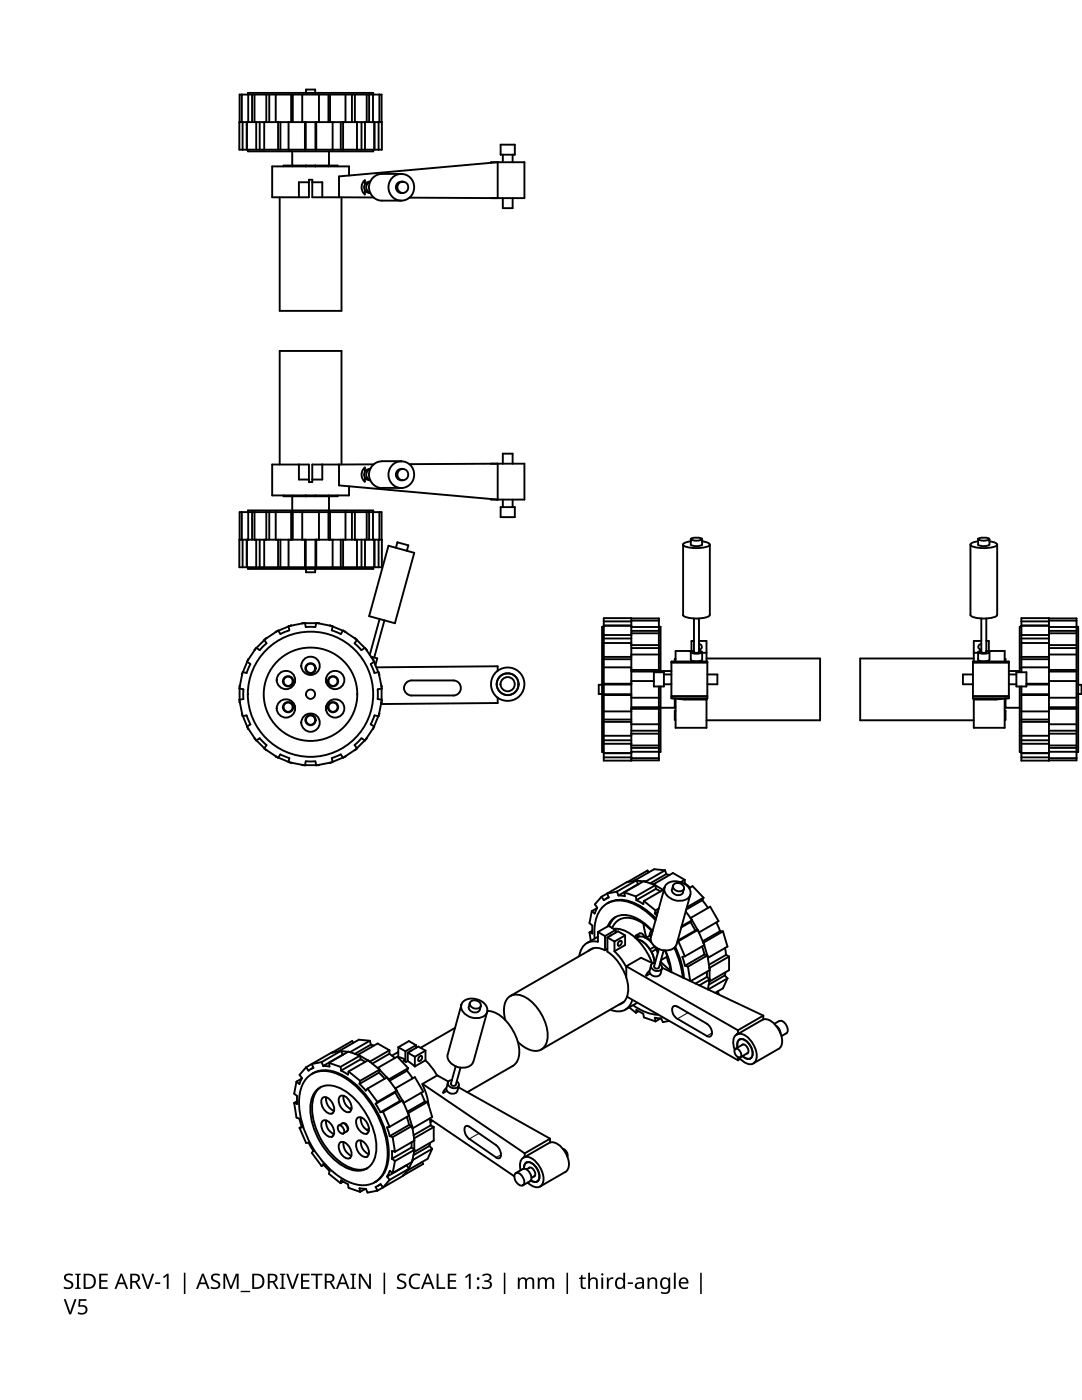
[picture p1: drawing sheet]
<svg xmlns="http://www.w3.org/2000/svg" width="216mm" height="279mm" viewBox="0 0 216 279" stroke-linecap="round" stroke-linejoin="round" font-family="sans-serif">
<g fill="none" stroke="#000" stroke-width=".38">
<path d="M48.3 18.9v5.5M49.5 18.9v5.5M50.3 18.9v5.5M50.8 18.9v5.5M53.1 18.9v5.5M53.7 18.9v5.5M55 18.9v5.5M58.1 18.9v5.5M58.4 18.9v5.5M60.3 18.9v5.5M61.1 18.5v-.6h1.8v.6M63.6 18.9v5.5"/>
<path d="M65.5 18.9v5.5M65.9 18.9v5.5M68.9 18.9v5.5M70.2 18.9v5.5M70.8 18.9v5.5M73.2 18.9v5.5M73.7 18.9v5.5M74.4 18.9v5.5M74.5 18.9v-.4h-25v.4M75.7 18.9v5.5M47.8 24.4h28.4v5.5h-28.4zM47.8 24.4v-5.5h28.3v5.5"/>
<path d="M48.4 24.4v5.5M49.2 24.4v5.5M49.3 24.4v5.5M49.5 29.9v.3h25v-.3M51.1 24.4v5.5M51.8 24.4v5.5M52.7 24.4v5.5M55.5 24.4v5.5M55.8 39.4v22.6h12.3v-22.6M56 24.4v5.5M57.6 24.4v5.5M58.1 24.4h.1"/>
<path d="M58.3 30.2v2.8M58.4 33v.2M60.8 24.4v5.5M60.9 24.4h-.1M61 33v.2M61 24.4v5.5M61.1 33v.2M61.6 36.4h-2v3M62.3 36.4h2v3M62.9 33v.2M62.9 24.4v5.5M63 33v.2"/>
<path d="M63.1 24.4h.1M63.1 24.4v5.5M65.5 33v.2M65.6 30.2v2.8M65.8 24.4h.1M66.4 24.4v5.5M67.4 33.2v-.2h-10.8v.2M67.6 39.4v-4.2l31.7-2.8v7.1l-17.6-.1M67.6 39.4h7M68 24.4v5.5M68.4 24.4h.1M68.5 24.4v5.5"/>
<path d="M69.6 35v-1.8h-15.3v6.2h7.3v-3.5h.7v3.5h5.3M71.2 24.4v5.5M72.1 24.4v5.5M72.8 36a1.92 1.92 0 0 0 0 2.8M72.8 36v.8M72.8 37.9v.9M72.8 24.4v5.5M73.7 36.3a1.12 1.12 0 0 0-1.1 1.1 1.12 1.12 0 0 0 1.1 1.1M73.8 38.5h.1M73.8 36.2h.1M73.9 36.3a1.13 1.13 0 0 0-.8 1.1 1.13 1.13 0 0 0 .8 1.1M74.7 24.4v5.5"/>
<path d="M75.5 24.4v5.5M80.1 36.3a1.13 1.13 0 0 0-1.1 1.3 1.13 1.13 0 0 0 1.4 .9M80.1 34.7h-3.9a2.67 2.67 0 0 0-2.6 2.7 2.67 2.67 0 0 0 2.6 2.6h3.9M80.1 36.2h.3M98 32.5v-.1h6.6v7.1h-6.6M99.9 28.9h2.8v2h-2.8zM100.3 30.9v1.5M100.3 39.5v2h2v-2M102.3 30.9v1.5M58.3 99v2.9M58.4 98.9v.1M59.6 92.7v3h2"/>
<path d="M61 98.9v.1M61.1 98.9v.1M62.9 98.9v.1M63 98.9v.1M64.3 92.7v3h-2M65.5 98.9v.1M65.6 99v2.9M67.4 98.9v.1h-10.8v-.1M67.6 92.7h-5.3v3.5h-.7v-3.5h-7.3v6.2h15.3v-1.8M68.1 92.7v-22.7h-12.3v22.7M72.8 93.3a1.91 1.91 0 0 0 0 2.8M72.8 93.3v.8"/>
<path d="M72.8 95.3v.8M73.7 93.6a1.12 1.12 0 0 0-1.1 1.1 1.12 1.12 0 0 0 1.1 1.1M73.8 95.8h.1M73.8 93.6h.1M73.9 93.6a1.13 1.13 0 0 0-.8 1.1 1.13 1.13 0 0 0 .8 1.1M74.6 92.7h-7M76.2 92.1a2.67 2.67 0 0 0-2.6 2.6 2.67 2.67 0 0 0 2.6 2.7M76.2 92h3.9M76.2 97.4h3.9M78.5 92.6a2.6 2.6 0 0 1 3.5 .4 2.6 2.6 0 0 1 0 3.5 2.6 2.6 0 0 1-3.5 .3 2.73 2.73 0 0 1 0-4.2zM80.4 93.6a1.16 1.16 0 0 0-1.4 1.1 1.16 1.16 0 0 0 1.4 1.1M81.7 92.6l17.6-.1v7.2l-31.7-2.8v-4.2"/>
<path d="M98 92.5h6.6v7.2h-6.6v-.1M98 92.5h.1M100.3 99.7v1.5M100.3 92.5v-2h2v2M102.3 99.7v1.5M47.8 107.7h28.4v5.5h-28.4zM47.8 107.7v-5.5h28.3v5.5M48.3 102.2v5.5M48.4 107.7v5.5M49.2 107.7v5.5M49.3 107.7v5.5M49.5 102.2v-.3h25v.3"/>
<path d="M49.5 102.2v5.5M50.3 102.2v5.5M50.8 102.2v5.5M51.1 107.7v5.5M51.8 107.7v5.5M52.7 107.7v5.5M53.1 102.2l.1 5.5M53.7 102.2v5.5M55 102.2v5.5M55.5 107.7v5.5M56 107.7v5.5M57.6 107.7v5.5"/>
<path d="M58.1 107.7h.1M58.1 102.2v5.5M58.4 102.2v5.5M60.3 102.2v5.5M60.8 107.7v5.5M60.8 107.7h.1M61 107.7v5.5M61.1 113.5v.7h1.8v-.7M62.9 107.7v5.5M63.1 107.7h.1M63.1 107.7v5.5M63.6 102.2v5.5"/>
<path d="M65.5 102.2v5.5M65.9 107.7h-.1M65.9 102.2v5.5M66.4 107.7v5.5M68 107.7v5.5M68.5 107.7v5.5M68.9 102.2v5.5M70.2 102.2v5.5M70.8 102.2v5.5M71.2 107.7v5.5M72.1 107.7v5.5M72.8 107.7v5.5"/>
<path d="M73.2 102.2v5.5M73.7 102.2v5.5M74.4 102.2v5.5M74.5 113.2v.3h-25v-.3M74.7 107.7v5.5M75.5 107.7v5.5M75.7 102.2v5.5M77.5 108.9l5.2 1.4-3.9 14.1-5.1-1.4zM79 109.3l.3-1.1 2.2 .6-.3 1.1M99.9 101.2h2.8v2h-2.8zM136.3 108.7v14a3.3 3.3 0 0 0 2.6 .7l1.4-.1a1.38 1.38 0 0 0 1.3-.6v-14M137.8 108.7a2.27 2.27 0 0 0 2.3 0"/>
<path d="M137.8 108l-.5 .1a1.19 1.19 0 0 0-1 .6 3.5 3.5 0 0 0 2.6 .7l1.4-.1a1.44 1.44 0 0 0 1.3-.6 .99 .99 0 0 0-1-.6l-.5-.1M137.8 107.6v1.1M137.9 107.5l1-.2a1.09 1.09 0 0 1 1.2 .3 2.27 2.27 0 0 1-2.3 0zM140.1 107.6v1.1M193.6 108.7v14a3.2 3.2 0 0 0 2.7 .7l1.4-.1a1.46 1.46 0 0 0 1.3-.6v-14M195.2 108.7a2.27 2.27 0 0 0 2.2 0M195.2 108l-.6 .1a1.1 1.1 0 0 0-1 .6 3.4 3.4 0 0 0 2.7 .7l1.4-.1a1.53 1.53 0 0 0 1.3-.6 1.07 1.07 0 0 0-1.1-.6l-.5-.1M195.2 107.6v1.1M195.3 107.5l1-.2a1.01 1.01 0 0 1 1.1 .3 2.27 2.27 0 0 1-2.2 0zM197.4 107.6v1.1M47.8 137.4v2.3M47.8 139.9l.1 .3"/>
<path d="M47.9 136.9l-.1 .2M48.4 134.4l-.1 .3M48.6 137.6v1.9M48.6 139.5l-.8 .2 .6 3.2 .8-.1M49.2 134.3l-.8-.2-.6 3.3 .8 .2M49.3 132.1l-.8 2M49.6 131.6l-.2 .2M50 132.5l-.8 1.8M51 129.5l-.2 .2M52.7 127.7l.5 .7M52.8 127.7l-1.6 1.6M53.2 128.4l-1.4 1.4-.7-.5-1.8 2.7 .7 .5"/>
<path d="M53.2 127.4l-.3 .1M55.3 126l-.3 .1M56 126.5l-.5-.7-2.8 1.9M57.6 125l-2.1 .9M57.7 125.8l-1.8 .7M58.1 124.9h-.3M58.9 135.9l-.1 .4M60.6 124.4h-.3M60.9 124.4h2.2M62.9 125.1h-1.9l-.2-.8-3.2 .7 .1 .8M62.9 125.1l.2-.8 3.3 .7-.2 .8 1.8 .7M63.4 124.4h.2"/>
<path d="M65 135.9l.1 .4M65.8 124.9h.3M66.4 125l2 .9M68 126.5l.5-.7 2.7 1.9-.4 .7M68.7 126l.2 .1M70.7 128.4l1.4 1.4M70.8 127.4l.2 .1M71.2 127.7l1.6 1.6M72.1 129.7l.7-.4 1.9 2.7-.7 .5M73 129.5l.1 .2M74 132.5l.7 1.8M74 131l1.3 .4-.4 1.3"/>
<path d="M74.4 131.6l.1 .2M74.6 132.1l.9 2M74.7 134.3l.8-.2 .7 3.3-.8 .2v1.9M75.1 133.2l24.2-.2v.9M75.4 139.5l.8 .2-.7 3.2-.8-.1-.7 1.8 .7 .4-1.9 2.8-.7-.5M75.6 134.4l.1 .3M75.7 123.5l-1.9 7.2M76.1 136.9v.2M76.1 137.4v2.3M76.1 139.9v.3M76.7 123.8l-2 7.4M82.1 135.8a1.5 1.5 0 0 0-1.5 1.5 1.5 1.5 0 0 0 1.5 1.5"/>
<path d="M82.1 135.8h8.4a1.5 1.5 0 0 1 1.4 1.5 1.5 1.5 0 0 1-1.4 1.5M90.5 138.8h-8.4M99.3 139.2v1.1l-23.3 .2M120.1 136.7h-.6v1.8h.6M120.5 125.1h-.4v25h.4M120.5 138.7v13.1h5.5v-.5M120.5 138.5v.2M120.5 136.6h5.5M120.5 128.3h5.5M120.5 136.5h5.5M120.5 127.4h5.5M120.5 131.1h5.5"/>
<path d="M120.5 124.8h5.5M120.5 126.7h5.5M120.5 124.9h5.5M120.5 124h5.5M126 138.7h-5.5M126 133.2h-5.5M126 138.5h-5.5M126 131.6h-5.5M126 123.4h-5.5v15.1M126 135.9h4.5M126 123.4h5.5v10.6h-5.5M126 128.7h5.5"/>
<path d="M126 139.2h5.5M126 123.4v.6M126 124v27.3M130.5 134.2h2v2.8h-2zM131.5 137v14.7h-5.5M131.5 125.1h-5.5M131.5 130.6h-5.5M131.5 133.7h-5.5M131.5 123.9h-5.5M131.5 129.3h-5.5M131.5 126.4h-5.5M131.5 125.9h-5.5"/>
<path d="M131.5 125.1h.3v9.1M131.8 133.9h2.2M131.8 137v13.1h-.3M132.5 134.6h1.5M134 136.6h-1.5M134 132.2h7.1M134 139.4l2.7 .2h4.3M134 139.4h7.1M134.6 139.4v1.8h-2.8M134.8 131.5h-.2v.5M134.8 139.4v5.8h6.2v-5.6M137.5 129.9h.1"/>
<path d="M137.8 130.1v1.6a2.27 2.27 0 0 0 2.3 0M138 129.9h-3.2v2.1M138.5 129.9l-.7 .3a2.27 2.27 0 0 0 2.3 0l-.7-.3M138.5 130.2l.4 .1 .5-.1M138.5 123.4v6.7M138.5 127.9h-.5v2.1M139.4 128.5a.57 .57 0 0 1 .6 .6 .57 .57 0 0 1-.6 .6M139.5 123.4v6.7M139.5 127.9h1.5v4.1M140.1 130.1v1.6M140.1 130.3h.9M141 131.4h22.6v12.3h-22.6"/>
<path d="M141 139.6h.1M141.1 139.4v-7.4h-7.1v7.4M141.1 139.4l-.1 .2M141.1 134.6h2v2h-2M141.1 138.9h-7.1M194.1 132.2h7.2M194.1 132.2v7.2M194.1 134.6h-2v2h2M194.1 139.4l.2 .2M194.3 139.6h.1M194.3 131.4h-22.7v12.3h22.7M195.2 131.7a2.27 2.27 0 0 0 2.2 0"/>
<path d="M195.2 130.3h-.9M195.2 130.1v1.6M195.8 129.9l-.6 .3a2.27 2.27 0 0 0 2.2 0l-.6-.3M195.8 130.2l.5 .1 .5-.1M195.8 128.5a.57 .57 0 0 0-.6 .6 .57 .57 0 0 0 .6 .6M195.8 127.9h-1.5v4.1M195.8 123.4v6.7M196.8 127.9h.5v2.1M196.8 123.4v6.7M197.3 129.9h3.2v2.1M197.4 130.1v1.6M197.8 129.9h.1"/>
<path d="M200.5 131.5h.1v.5M200.5 139.4v5.8h-6.2v-5.6M200.6 139.4v1.8h2.9M201.3 139.4l-2.7 .2h-4.3M201.3 139.4h-7.2M201.3 133.9h2.2M201.3 134.6h1.5M201.3 138.9h-7.2M201.3 132.2v-.2h-7.2v.2M201.3 132.2v7.2M202.8 136.6h-1.5M202.8 134.2h2v2.8h-2z"/>
<path d="M203.5 137v13.1h.3M203.8 126.7l5.5 .1M203.8 131.1h5.5M203.8 128.3h5.5M203.8 127.4h5.5M203.8 124.8h5.5M203.8 124.9h5.5M203.8 124h5.5M203.8 125.1h-.3v9.1M204.8 136.6h4.5M204.8 136.5h4.5M209.3 123.4v.6"/>
<path d="M209.3 124v27.8h-5.5v-14.8M209.3 123.4h5.5v28.3h-5.5M209.3 123.4h-5.5v10.8M209.3 135.9h5.5M209.3 134h5.5M209.3 139.2h5.5M209.3 138.7h-5.5M209.3 133.2h-5.5M209.3 138.5h-5.5M209.3 131.6h-5.5M214.8 125.1h.3v25h-.3M214.8 125.1l-5.5 .1"/>
<path d="M214.8 128.7l-5.5 .1M214.8 133.7h-5.5M214.8 130.6h-5.5M214.8 123.9h-5.5M214.8 129.3h-5.5M214.8 126.4h-5.5M214.8 125.9h-5.5M215.1 136.7h.7v1.8h-.7M48.3 142.4l.1 .3M48.5 142.9l.8 2.1M49.2 142.8l.8 1.8M49.4 145.2l.2 .3"/>
<path d="M50 144.6l-.7 .4 1.8 2.8 .7-.5M50.8 147.3l.2 .3M51.2 147.8l1.6 1.5M51.8 147.4l1.4 1.3-.5 .7 2.8 1.8 .5-.7M52.9 149.5l.3 .2M55 150.9l.3 .2M55.5 151.2l2.1 .9M55.9 150.6l1.8 .7M57.7 151.3l-.1 .8 3.2 .7 .2-.9h1.9M57.8 152.2h.3M58.8 140.8l.1 .3M60.3 152.6l.3 .1"/>
<path d="M63.1 152.7h-2.2M63.6 152.6l-.2 .1M65.1 140.8l-.1 .3M66.1 152.2h-.3M68 150.6l-1.8 .7 .2 .8-3.3 .7-.2-.9M68.4 151.2l-2 .9M68.9 150.9l-.2 .2M70.8 148.7l.4 .7-2.7 1.8-.5-.7M71 149.5l-.2 .2M72.1 147.4l-1.4 1.3M72.8 147.8l-1.6 1.5M73.1 147.3l-.1 .3"/>
<path d="M74.5 145.2l-.1 .3M75.5 142.9l-.9 2.1M75.7 142.4l-.1 .3M120.5 143.6h5.5M120.5 142h5.5M126 144l-5.5 .1M126 146.8h-5.5M126 141.4l5.5 .1M126 151.2h-5.5M126 147.7h-5.5M126 150.3h-5.5M126 146.4h5.5"/>
<path d="M126 148.4h-5.5M126 144.5h5.5M126 145.8h5.5M126 148.8h5.5M126 149.3h5.5M126 151.3h5.5M126 150h5.5M131.5 141.1h-5.5M134.8 141.8h-.2v1.9h.2M134.8 141.1h-.2M200.5 141.8h.1v1.9h-.1M200.6 141.1h-.1"/>
<path d="M203.8 143.6h5.5M203.8 142h5.5M209.3 144.5h5.5M209.3 145.8h5.5M209.3 148.8h5.5M209.3 149.3h5.5M209.3 151.3h5.5M209.3 150h5.5M209.3 144.1h-5.5M209.3 146.8h-5.5M209.3 141.4l5.5 .1M209.3 151.2h-5.5"/>
<path d="M209.3 147.7h-5.5M209.3 150.3h-5.5M209.3 148.4h-5.5M214.8 141.1h-5.5M214.8 146.4h-5.5M120 179l-1.3 1.5 .5 .7M120 179l.5 .6M121.4 179.1l-.4 .2M121.5 179.1l-1 .6M123.1 177.9l-2 .4 .4 .8M124.6 178.1l2.3 .8M124.6 178.1l.1 .8-1.3-.2"/>
<path d="M125.2 176.1l-5.2 2.9M125.3 176l-.1 .1M125.3 176h.1M126.6 175.7l.1 .1M126.6 175.7h.2M126.8 175.7l-1.6 .4M127 179.7l1.4 .7 .1-.6M127 175.7l-3.9 2.2M127 175.7h-.2M127 175.7v.1M127 175.8l1.4 .1M127 175.8l.3 .7-3.9 2.2-.3-.8"/>
<path d="M127.3 176.5h.1M128.5 179.8l2.3 1.9M128.6 175.9l-.1-.1-3.9 2.3M128.6 175.9h.2M128.6 175.9l.2 .1M128.8 175.9v.1M128.8 176l2 .7M129.4 174.1l-.2-.4-3.9 2.3M130.4 176.5l.2 .1M130.4 176.5h.1M130.8 176.7h.1M130.8 176.7l-3.9 2.2"/>
<path d="M130.8 176.7l.1 .7-3.9 2.2-.1-.7M130.8 176.7l1.5 .9M130.9 177.4l.9 .5M132.4 177.6l-3.9 2.2M132.4 177.6l.1 .1M132.6 177.1l-2.7 9.9a2.53 2.53 0 0 0 2.6 2.7 2.17 2.17 0 0 0 2.5-1.3M132.7 173.7l-3.9 2.2M132.7 173.7l-2.2-.2-3.9 2.2M132.7 173.7l.2 .7M132.9 174.5l.7 .2M132.9 174.4l-3.2 1.9M133.1 176.4a3.3 3.3 0 0 1 4.6 1.3 1.63 1.63 0 0 1-1.7 2.1 3.1 3.1 0 0 1-3.4-2.2v-.5z"/>
<path d="M134.3 176.7l-.2 .8a1.22 1.22 0 0 0 .9 1.1 1.22 1.22 0 0 0 1.3-.5l.2-.8M134.5 176.5a1.26 1.26 0 0 1 2 .9 1.22 1.22 0 0 1-1.3 .4 1.22 1.22 0 0 1-.9-1zM136.6 176.3l1.1 .9M136.6 175.6v.7M136.6 175.6l-2.3-1.4-3.9 2.3M136.6 176.3h-.1M136.6 175.6l-.7 .4M137.5 177.3l.7-.4 2.2 2.3M137.8 178.5l-2.8 9.9M140.1 179.7l1.2 1.5M140.4 179.2l-3.3 1.9M140.4 179.2l-.2 .5-3.3 1.8"/>
<path d="M93.9 199.9a1.25 1.25 0 0 1 2 .9 1.22 1.22 0 0 1-1.3 .5 1.22 1.22 0 0 1-.9-1.1zM117.6 186.1l.6 .2M117.6 186.1l.3 1.7M118.1 181.8l-.5 2.4 .6 .5M118.2 185.8l-.6 .3M118.2 184.7v1.6M118.3 189.2l-16.4 9.6M119.1 181.2l-1 .6M119.2 181.2l-.5 1.1-.6-.5M119.3 188a2.94 2.94 0 0 0-3.7 2.8M119.3 186l1.4 .8M119.3 186.9l-2.2 1.3"/>
<path d="M119.3 186v1.9M120.7 189.7a2.69 2.69 0 0 0-3.3 .1M120.7 186.8v2.8l.5-.2M121.2 189.9a10.3 10.3 0 0 1 3.8 5.2M121.2 187.1v2.8M121.2 187.1l1.4 .8M121.2 184.9a3.6 3.6 0 0 1 5.1-2 10 10 0 0 1 3.9 2.9M121.4 180.2a6.5 6.5 0 0 1 6.8 .9l2.7 2.2M121.4 180.1l-.2 .2M122 186.6l-.4 .3M122.1 185.2a3.4 3.4 0 0 1 5-1.6 9.5 9.5 0 0 1 3.1 2.3M122.4 185.4a6.7 6.7 0 0 1 5.6 3l1.4 2.1 .7 1.7"/>
<path d="M122.6 189.9a12.5 12.5 0 0 1 2.4 3.1M122.6 187.9v1.9M122.8 185.6l-2.1 1.2M122.8 185.6v.5M122.8 185.6l-1.4-.8-2.1 1.2M122.9 183l-.9 .9-.5 1M123.6 187.9l.4-.1a.66 .66 0 0 1-.6 1 .7 .7 0 0 1 .2-.9zM124.5 199.9l-16.5 9.5M124.7 186.7v1.9l-2.1 1.2M124.7 186.7l-1.4-.8-2.1 1.2M124.7 186.7l-2.1 1.2M125 195.1l.4 2.3-.3 1.5"/>
<path d="M125 192.8v2.2M125 192.8l22.2 12.8M125.1 198.9a2.36 2.36 0 0 1-1.5 1.6M125.1 198.9l22.1 12.7M126.2 199.6a2.96 2.96 0 0 1-4.4 1.9M126.9 187.2a2.05 2.05 0 0 1 2.6 .4l.5 .5M127.2 187l-.1 .1M127.6 186.9l-.5-.3-.3 .2-.1 .3M127.6 186.3a.92 .92 0 0 1 1.1 .8M127.6 186.3l-.7 .4M128.4 184.4l.6 2.7M129 194.6v.1"/>
<path d="M129 194.6h.1M129.1 187.3l.7 .3M129.6 193.8l-.4 .4-.2 .5M129.7 189.5a3.8 3.8 0 0 0-2.6-2 5.2 5.2 0 0 1 3.5 4.7l-.1-.9-.5-1.3M129.7 194.3l-.7 .4M129.9 192.6l-.3 1.2a1.22 1.22 0 0 0 .9 1 1.22 1.22 0 0 0 1.3-.4l.3-1.2M130 186.5l-1.1 .7M130 185.8l-.3 .4-.1 .6M130.2 192.2l-2.3-1.1-2.9 1.7M130.5 192.8a.53 .53 0 0 0 .4 .5 .53 .53 0 0 0 .6-.2M130.6 188.8l-.9 .6M130.6 188.9l.3 .6"/>
<path d="M130.6 182.3l.5 .4M130.7 192.2a.72 .72 0 0 0-.8 .5 .72 .72 0 0 0 .5 .9 .96 .96 0 0 0 1.1 .2 .96 .96 0 0 0 .5-1l-.3-.4M130.8 181.7l-.1 .6 .6-.4M130.8 183.6a10.8 10.8 0 0 0-7.3-3.9 4.8 4.8 0 0 0-4.8 4.6v3M130.9 189.4l.3 .8M131 189.4l-1 .6M131.1 189.2v.7M131.3 189.9l-.1 .1M131.5 181.3l-.7 .4M131.5 189.4l-1 3.4M131.7 192.3l.1 .2M131.8 191.9l2 1.8"/>
<path d="M132.1 193.1l20.2 9.6M132.4 189.6l-.9 3.5M132.7 189.7l.8 2.4 .3 1.8M132.8 189.7l.9 2.5 .3 1.9M133.1 190.9l.1 .7 .4 .8M133.2 190.9l-1.3 .7M134.5 189.1a17.6 17.6 0 0 1 1.7 6M134.7 189a17.2 17.2 0 0 1 1.8 6.2M135.4 187.8l-.2 .1M135.4 187.8l1.3 3.1M136.1 191l.6 1.7M136.7 190.9l-.5 .1"/>
<path d="M136.8 181.9l1.3 1.7M137.3 192.9l.4 2.9M137.8 184l.9 1.7M137.8 183.2l3.9-2.3 1.7 2.9-3.9 2.3M137.8 183.2h.1M137.8 183.2l.2 .2M138.1 183.7l1.1 1.9M138.1 183.7l-.3 .3-1.9 1.1M138.1 183.6l-2.1 1.3M138.1 183.6v.1M139.2 185.6l-.4 .1-3.6 2M139.2 185.6l1.1 2.5"/>
<path d="M139.2 185.6l-3.8 2.2M139.2 185.6h.1M139.3 185.8l.2 .3M139.5 186.1h.1M140.1 188.9l.4 1.6M140.3 188.1l.1 .3M140.3 188.1h.1M140.4 188.1v.3M140.4 188.4l.2 .2-3.9 2.3M140.5 188.6l.6 2.1M141 195l-2.2 1.3M141 195l.6 .5"/>
<path d="M141.1 193.9l-.1 1.1M141.1 190.7l-.5-.2-3.9 2.2 .6 .2M141.1 190.7h.1M141.2 190.7l.4 2.9-3.8 2.2M141.2 190.7l-3.9 2.2M141.2 190.9l.1 .3M141.2 191.2h.1M141.5 193.1h.1M141.5 195.8l.1 .1M141.6 193.6v1.8M141.6 193.1v.3M141.6 195.6v.3"/>
<path d="M141.6 195.5l-2.1 1.1M141.6 195.5l-.4 1.9M142.9 184.1l.8 1.7M143.2 197.9l.2 .4-.2 .1M144.3 185.9l-3.9 2.2M144.3 185.9l.9 3-3.9 2.3M144.3 185.9l-.6-.1-3.5 2M144.7 189.2l.2 1.4M144.7 194.1l-.1 .6M145.2 195.3l-.6-.6-3.2 1.8M145.2 195.3l-.9 1.9-1.6 .9M145.2 195.3l-3.9 2.2"/>
<path d="M145.5 190.9l-.6-.3-3.4 1.9M145.5 190.9v2.7l-3.9 2.3M145.5 190.9l-3.9 2.2M59.2 215.9l-.5 2.4 .6 .4v1.6M59.2 215.9l.5 .4M59.3 219.8l-.6 .3M60.2 215.2l-1 .7M60.2 215.2l-.5 1.2M61.1 213l.5 .7M61.1 213l-1.3 1.5 .5 .7M61.5 214.9a5.5 5.5 0 0 1 6.5-.3 19.3 19.3 0 0 1 9.3 16.2 5.7 5.7 0 0 1-3.4 5.5 7.2 7.2 0 0 1-5.9-1.3 19.2 19.2 0 0 1-8.3-15.6 6.7 6.7 0 0 1 1.8-4.5zM62.3 214.3a5.6 5.6 0 0 1 5.9 .2 19.4 19.4 0 0 1 9.4 16.2 6 6 0 0 1-2.6 5.1"/>
<path d="M62.5 213.1l-.5 .3M62.5 213.1l-.9 .6M63.2 217.5a4.1 4.1 0 0 1 4.9-.2 14.6 14.6 0 0 1 7 12.2 3.9 3.9 0 0 1-3.5 4.1 8.3 8.3 0 0 1-6.2-3.6 13.5 13.5 0 0 1-3.3-10.2l.6-1.6zM64 217a5.2 5.2 0 0 0-1.7 4.8 14 14 0 0 0 7.8 11.3 4.1 4.1 0 0 0 3.2 0M64.2 212l-2 .3 .3 .8M64.5 219a1.86 1.86 0 0 1 2 1.6 1.12 1.12 0 0 1-.5 1.7 2.44 2.44 0 0 1-1.8-3zM65.1 219a2.65 2.65 0 0 0 1.5 2.7M65.6 212.1l2.4 .8M65.6 212.1l.1 .8-1.2-.1M66.3 210.1l-5.2 2.9M66.4 210l-.1 .1M66.4 210h.1"/>
<path d="M67.7 219a.87 .87 0 0 1 1.4-.1 2.52 2.52 0 0 1 .9 2.7 .85 .85 0 0 1-1.3 .1 2.47 2.47 0 0 1-1-2.7zM67.7 209.7l.2 .1M67.7 209.7v.1M67.7 209.8l-1.3 .2M68 213.7l1.4 .8 .2-.7M68.1 209.7l-3.9 2.3M68.1 209.7l-.4 .1M68.1 209.7v.1M68.1 209.8l1.4 .1M68.1 209.8l.3 .7M68.4 210.5h.1M68.4 210.5l-3.9 2.2-.3-.7"/>
<path d="M68.5 218.7a2.65 2.65 0 0 0 1.6 2.7M69.6 213.8l2.3 1.9M69.7 209.9h-.2l-3.9 2.2M69.7 209.9l.2 .1M69.7 209.9l2.1 .8M69.9 210h.1M70.5 208.1l-.2-.4-3.9 2.3M71.5 210.5h.1M71.5 210.5l.2 .1M71.7 216.3l1.3 1.4M71.8 210.7h.1M71.8 210.7l-3.8 2.2"/>
<path d="M71.9 210.7l1.5 .9M71.9 210.7l.1 .7-3.9 2.3-.1-.8M71.9 215.7l-.2 .6M71.9 211.4l1 .5M73.3 217.3l3.9-2.3 2 2.7M73.3 217.3l-.3 .3M73.3 217.3l2 2.6M73.6 211.7l.2 .2M73.8 207.7l-3.9 2.3M73.8 207.7l-2.2-.2-3.9 2.2M73.8 207.7l.2 .8-3.2 1.8M73.8 211.9h.1"/>
<path d="M74 208.5l.6 .2M75.4 213.2l-2-1.6-3.8 2.2M75.4 213.2l.2 .1M75.4 213.1l.2 .2M75.4 213.1v.1M75.4 213.1l3.9-2.2 2.2 2.3M75.6 213.3l.2 .2M75.6 214.1l1.2 1.2M75.7 213.5l1.5 1.5M75.8 213.5l-.2 .6-3.9 2.2M75.8 213.5l-3.9 2.2M77.4 215.2l.2 .2"/>
<path d="M77.6 215.4v.1M77.7 210.3l1.1 .9M77.7 209.6l-3.9 2.3M77.7 209.6v.7l-3.4 2M77.7 209.6l-2.3-1.3-3.9 2.2M78.8 218.1l1 1.7M78.9 217.2l3.9-2.2 1.6 2.9-3.8 2.2M78.9 217.2h.1M78.9 217.2l.1 .2M79.2 217.7l1.1 1.9M79.2 217.7l-.3 .3-3.9 2.3 .3-.4M79.2 217.7l-3.9 2.2"/>
<path d="M79.4 210l-1.2 .7M79.5 210.9l1.4 .6M79.5 210h-.1M79.5 209l1.4 .8M79.5 209v1.9M80.3 219.6l-.5 .1-3.9 2.3 .5-.1M80.3 219.6l1.3 3M80.3 219.6l-3.9 2.3M80.3 219.6h.1M80.4 219.9l.2 .2M80.5 211.7l.5 .3M80.9 209.8v1.7l-.4 .2"/>
<path d="M81.2 213.7l1.1 1.5M81.3 211.8l1.5 1.1M81.4 210.1v1.6l-.4 .2M81.4 210.1l1.4 .8M81.5 213.2l-3.9 2.2M81.5 213.2l-.3 .5-3.5 2M82.1 209.7l-.4 .2M82.8 210.9v1.9M83 208.6l-1.4-.8-2.1 1.2M83 208.6v.5M83 208.6l-2.1 1.2M83.7 210.9l.4-.1a.66 .66 0 0 1-.6 1 .68 .68 0 0 1 .2-.9z"/>
<path d="M84 218.1l.8 1.8M84.3 216.5l.9 2.3 .3 1.8M84.3 216.3v.1M84.3 216.3l20.4 13.9M84.9 211.6a11.1 11.1 0 0 1 2.3 3.1M84.9 209.7v1.9l-2.1 1.2M84.9 209.7l-2.1 1.2M84.9 209.7l-1.4-.8-2.1 1.2M85.3 219.9l.9 3-3.9 2.3M85.3 219.9l-3.9 2.2M85.3 219.9l-.5-.1-3.5 2.1M88.5 218v.1"/>
<path d="M88.5 218h.1M89 217.2l-.4 .4-.1 .5M89.2 217.7l-.7 .4M89.3 210.4a2.58 2.58 0 0 0 2.8 2.7 2.18 2.18 0 0 0 2.3-1.3M89.4 216l-.3 1.2a1.18 1.18 0 0 0 .8 1 1.18 1.18 0 0 0 1.3-.4l.4-1.1M89.5 215.9l-2.2-1.3-3 1.7M90.2 215.6a.71 .71 0 0 0-.8 .5 .71 .71 0 0 0 .4 .8 .95 .95 0 0 0 1.2 .3 .95 .95 0 0 0 .5-1l-.4-.4M90.8 205.1l-6.9 4M90.9 212.8l-.9 3.4M91.5 217l18.3 10.2M91.9 213l-1 3.5a.53 .53 0 0 1-.5 .2 .53 .53 0 0 1-.4-.5M92.1 200.5l-2.8 9.9"/>
<path d="M92.3 200.1a3.2 3.2 0 0 1 4.9 1 1.63 1.63 0 0 1-1.7 2.1 3.1 3.1 0 0 1-3.5-2.2v-.5zM93.8 200.2l-.3 .8a1.22 1.22 0 0 0 .9 1 1.22 1.22 0 0 0 1.3-.5l.2-.7M97.2 201.9l-2.7 9.9M97.2 201.8a6.5 6.5 0 0 1 5.1 3.8 7 7 0 0 1 .9 6.2l-.9 .9M100.8 203.6a4.9 4.9 0 0 1 .6-4.5 3 3 0 0 1 3.9 .2 9.2 9.2 0 0 1 3.8 8.5 2.5 2.5 0 0 1-3.9 1.5l-1.9-1.4M102.4 212.7l-9.2 5.3M125.6 201l1.3 1.1M126.3 200.6a9.2 9.2 0 0 0 5.1 1.9M127 201.5l1.4 .8M127 201.5l-.1 .6M127.2 200.1l-2.4 1.4M127.4 201.8l-.5 .3"/>
<path d="M128.4 202.3l.1 .7 2.3 .8M130.6 203.1l1.3 .1M130.7 203.1l.1 .7M131.9 203.2l-1.1 .6M131.9 203.2l.4 .8 1.2-.3M135.1 200.9a.59 .59 0 0 0-.6-.1 .59 .59 0 0 0-.4 .5l.3 1.3 .7 .7M135.2 200.9l5.8 3.4a2.09 2.09 0 0 1 1 2.3 .64 .64 0 0 1-1 .2M135.2 203.3l5.8 3.4M146.7 209.3a1.12 1.12 0 0 1 1 1.7 1.14 1.14 0 0 1-1-1.7zM147 206.5h.1M147.2 209.1l-.1-.5a.99 .99 0 0 1 .4-1.1 .99 .99 0 0 1 1.2 .1 2.97 2.97 0 0 1 1.3 3.4 1.2 1.2 0 0 1-1.8-.2l.3 .2a.97 .97 0 0 0 1.1 .3 .97 .97 0 0 0 .6-1.1 2.95 2.95 0 0 0-2.3-2.8 1.2 1.2 0 0 0-.7 1.7M147.2 206.4a1.47 1.47 0 0 0-.9 1.8l.3 1.3"/>
<path d="M147.2 206.4a2.97 2.97 0 0 1 3.1 2 3.3 3.3 0 0 1 .3 3.6 1.81 1.81 0 0 1-2.6-.4l-.5-.5M147.2 206.4l-.2 .1M147.2 211v.6M147.7 207.4l-.1 .1M147.7 211.3l-.5 .3M148 208.6l.1-.1a1.11 1.11 0 0 1 1 .6 1.11 1.11 0 0 1 0 1.1l-.1 .1M148.3 208.4l-1.5 .9M149.2 210.1l-1.5 .9M149.9 211.1l-.2 .1M152.3 203.5a3 3 0 0 1 3.1 2 3.4 3.4 0 0 1 .3 3.5l-.3 .3M152.3 202.7v.7l-5.1 2.9v-.7M152.3 202.7l-5.1 2.9"/>
<path d="M154.5 204.3l1-.5a1.4 1.4 0 0 1 1.6 1.2 1.03 1.03 0 0 1-.2 1.2M154.9 204.7l.6 .7 .2 .9M155.4 209.3l-5.1 2.9M156.9 206.2l-1 .6M58.7 220.1l.5 2.9 .5 .2M58.7 220.1l.6 .2M59.7 223.3l.5 1.7-.4 .1M59.8 225.1l1.3 3 .5-.1M60.2 224.8l-.4 .3M61.6 228l.9 1.7M62.5 229.7l-.3 .4 2 2.6M64.5 223.6a1.88 1.88 0 0 1 2 1.6 1.12 1.12 0 0 1-.5 1.7 2.44 2.44 0 0 1-1.8-3z"/>
<path d="M64.5 232.4l1.2 1.3-.1 .6 2.4 1.8M64.5 232.3l-.3 .4M64.6 232.5l-.4 .2M65.1 223.6a2.66 2.66 0 0 0 1.5 2.8M67.6 224.6a1.08 1.08 0 0 1 .9 1.6 1.08 1.08 0 0 1-.9-1.6zM67.6 224.6l.7-.4a1.08 1.08 0 0 1 .9 1.6M67.9 228a1.88 1.88 0 0 1 2.1 1.5 1.12 1.12 0 0 1-.6 1.7 2.44 2.44 0 0 1-1.7-3zM68 235.5l1.4 .8M68.1 235.5l-.1 .6M68.5 224.2a1.04 1.04 0 0 1 .8 1.5M68.5 235.8l-.5 .3M68.5 227.9a2.66 2.66 0 0 0 1.6 2.8"/>
<path d="M69 224.3h-.1M69.2 225.8l-.7 .4M69.4 236.3l.2 .8 2.3 .8M69.5 225.1l-.1 .1M70.2 221.1l-.3 .2M71.2 223.3a.87 .87 0 0 1 1.3 0 2.52 2.52 0 0 1 1 2.7 .85 .85 0 0 1-1.4 0 2.47 2.47 0 0 1-.9-2.7zM71.4 227.7a1.86 1.86 0 0 1 2.1 1.5 1.12 1.12 0 0 1-.6 1.7 2.44 2.44 0 0 1-1.7-3zM72 223a2.65 2.65 0 0 0 1.6 2.7M72 227.6a2.65 2.65 0 0 0 1.6 2.7M72.9 237.3l-1 .6M73 237.3l-1.3-.1 .2 .7M73 237.3l.3 .7 2-.4"/>
<path d="M73.6 225.3l-.4 .2M74.9 220.3l1 1.7M75 236.9l.3 .7M75 235.8l-.2 .2M75.9 236.3l-1 .6M76 236.3l-.5 .3M76.4 221.9l1.3 3M77.2 234.8l.5 .7M77.7 224.9l-.5 .1 .6 1.7M77.7 235.5l-1.3 1.5-.5-.7M77.8 226.7l.5 .2M78.2 229.7v1.6"/>
<path d="M78.2 229.7l.6 .2M78.3 226.9l.5 3M78.3 234.1l-.5-.4-.6 1.1M78.8 231.7l-.5 2.4M80.5 234.5l-.2 .2-5 2.9M80.5 234.5h.1M80.6 220.1h-.1M81.1 232.6l.5 .6M81.1 232.6l-3.9 2.2M81.2 232.5l-.1 .1M81.2 222.9l.4 1.6M81.4 233.5h.1"/>
<path d="M81.4 222.1h.1M81.4 222.1l.1 .3M81.5 233.3l-.1 .2M81.5 233.3l-1 1.2M81.6 222.7l.6 2M81.6 233.2l-.1 .1M81.6 233.2l-3.9 2.3M81.6 222.6l-3.9 2.3M82.1 228v1M82.2 231.9l-.6 1.3M82.2 224.7l-.5-.2-3.9 2.2M82.2 224.7h.1"/>
<path d="M82.2 224.7l.5 2.9-3.9 2.3M82.2 224.7l-3.9 2.2M82.3 224.9v.3M82.3 231.5h.1M82.3 225.2h.1M82.3 231.5v.2M82.6 227.1l.1 .1M82.6 229.9h.1M82.7 227.2v.2M82.7 227.6v1.8M82.7 229.7v.2M82.7 229.5l-.5 2.4-3.9 2.2"/>
<path d="M82.7 229.5l-3.9 2.2M82.7 229.5l-.6-.5-3.9 2.2 .6 .5M84.2 231.9l.2 .4-4 2.3M85.7 223.2l.2 1.4M85.8 223.3l16.8 11.5M85.8 228.1l-.1 .6M86.2 229.3l-.5-.6-3.2 1.8M86.2 229.3l-3.9 2.2M86.2 229.3l-.9 2-3.9 2.2M86.3 223.7l-.4 .3M86.5 224.9l-.5-.3-3.5 2M86.5 224.9v2.7l-3.8 2.3"/>
<path d="M86.5 224.9l-3.8 2.3M93.6 224.9a.54 .54 0 0 0-.5-.2 .54 .54 0 0 0-.4 .5l.2 1.2 .7 .9M93.6 227.3l5.4 3.7M93.6 224.8l5.4 3.8M99 228.6a2.34 2.34 0 0 1 .9 2.4 .59 .59 0 0 1-.9 0M102.7 234.3a.97 .97 0 0 1 1.6 .7 .97 .97 0 0 1-.2 1.6 1.86 1.86 0 0 1-1.4-2.3zM104.3 233.3a1.46 1.46 0 0 1 1.6 1.2 .99 .99 0 0 1-.2 1.3l-1.4 .8M104.3 233.3l-1.4 .8M104.5 231h-.1M104.6 233.3a1.06 1.06 0 0 1 .6-1.3 1.06 1.06 0 0 1 1.3 .4 2.92 2.92 0 0 1 .9 3.2 1.02 1.02 0 0 1-1.5 0M104.7 230.9l-.1 .1a1.96 1.96 0 0 0-.7 2.6M104.7 230.9a3 3 0 0 1 3 2.1 3.3 3.3 0 0 1 .4 3.5 1.64 1.64 0 0 1-2.4-.1l-.4-.4"/>
<path d="M104.7 230.9l-.3 .1M104.7 230.2v.7M105.2 231.9l-.2 .1M105.5 233.1h.1a1.11 1.11 0 0 1 1 .5 1.11 1.11 0 0 1 0 1.2h-.1M105.7 233l-.6 .4M106.7 234.7l-.6 .4M107.3 235.7l-.1 .1M109.7 228a3 3 0 0 1 3.1 2 3.4 3.4 0 0 1 .4 3.6l-.4 .3M109.8 227.2l-5.1 3M109.8 227.2v.8l-5.1 2.9M112.3 229.3a1.33 1.33 0 0 1 .9 1.5M112.8 233.9l-5 2.9"/>
<circle cx="80.1" cy="37.3" r="2.62"/>
<circle cx="80.4" cy="37.4" r="1.1"/>
<circle cx="80.4" cy="94.7" r="1.1"/>
<circle cx="57" cy="135.7" r="1.84"/>
<circle cx="57.5" cy="136" r="1.02"/>
<circle cx="57.5" cy="136" r=".93"/>
<circle cx="62" cy="132.9" r="1.84"/>
<circle cx="62" cy="138.5" r="12.5"/>
<circle cx="62" cy="138.5" r="9.3"/>
<circle cx="62" cy="133.4" r="1.02"/>
<circle cx="62" cy="138.5" r=".92"/>
<circle cx="62" cy="133.4" r=".92"/>
<circle cx="66.4" cy="136" r="1.03"/>
<circle cx="66.4" cy="136" r=".92"/>
<circle cx="66.9" cy="135.7" r="1.84"/>
<circle cx="101.3" cy="136.5" r="1.43"/>
<circle cx="101.3" cy="136.6" r="3.3"/>
<circle cx="101.3" cy="136.5" r="2.16"/>
<circle cx="57" cy="141.4" r="1.84"/>
<circle cx="57.5" cy="141.1" r="1.02"/>
<circle cx="57.5" cy="141.1" r=".93"/>
<circle cx="62" cy="144.2" r="1.84"/>
<circle cx="62" cy="143.7" r="1.02"/>
<circle cx="62" cy="143.7" r=".92"/>
<circle cx="66.4" cy="141.1" r="1.03"/>
<circle cx="66.4" cy="141.1" r=".92"/>
<circle cx="66.9" cy="141.4" r="1.84"/>
</g>
<path d="M137.3 202.1l-2.1 1.2M142.1 206.1l-1.1 .6M95.6 226.2l-2 1.1M100 230.4l-1 .6" fill="none" stroke="#000" stroke-width=".2"/>
<g fill="#000">
<path d="M12.7 259.3h.4l.9 2.6 .9-2.6h.4l-1.1 3h-.4zM12.9 254.5a1.44 1.44 0 0 1 1.7-.2l-.2 .3h-.1a.64 .64 0 0 0-.8-.1 .64 .64 0 0 0-.3 .6l.5 .4a.93 .93 0 0 1 .9 1.1 .93 .93 0 0 1-1.3 .7l-.6-.2v-.3a1.08 1.08 0 0 0 1.5-.2 1.08 1.08 0 0 0-1-.9 .8 .8 0 0 1-.3-1.2zM15 254.2h1.1v.2l-.4 .1v2.4l.4 .1v.2h-1.1v-.2l.4-.1v-2.4l-.4-.1zM19.8 254.2h1.7v.3h-1.3v1h1.2v.3h-1.2v1.1h1.3v.3h-1.7zM28.2 254.2h.4l.9 2.6 .9-2.6h.4l-1.1 3h-.4zM30.9 255.9h1.1v.4h-1.1zM32.5 254.8l.8-.6h.3v3h-.3v-2.6l-.6 .5zM42.2 254.5a1.44 1.44 0 0 1 1.7-.2l-.1 .3h-.2a.64 .64 0 0 0-.7-.1 .64 .64 0 0 0-.4 .6l.2 .3a1.24 1.24 0 0 1 1.3 1.2 1.31 1.31 0 0 1-1.9 .5v-.3a1.08 1.08 0 0 0 1.5-.2 1.08 1.08 0 0 0-1.1-.9 .8 .8 0 0 1-.3-1.2zM44.6 254.2h.5l1 2.5 1-2.5h.5v3h-.4l.1-2.6-1.1 2.6h-.3l-1-2.6v2.6h-.3zM48 257.6h1.9v.3h-1.9zM55.8 254.2h1.1v.2l-.3 .1v2.4l.3 .1v.2h-1.1v-.2l.4-.1v-2.4l-.4-.1zM57.1 254.2h.4l.9 2.6 .9-2.6h.4l-1.1 3h-.4z"/>
<path d="M60.1 254.2h1.7v.3h-1.3v1h1.2v.3h-1.2v1.1h1.3v.3h-1.7zM62.1 254.2h2.2v.3h-.9v2.7h-.4v-2.7h-.9zM69.9 254.2h1.1v.2l-.3 .1v2.4l.3 .1v.2h-1.1v-.2l.4-.1v-2.4l-.4-.1zM71.6 254.2h.4l1.7 2.5v-2.5h.3v3h-.4l-1.7-2.5 .1 2.5h-.4zM79.4 254.5a1.44 1.44 0 0 1 1.6-.2l-.1 .3h-.2a.64 .64 0 0 0-.7-.1 .64 .64 0 0 0-.4 .6l.5 .4a.93 .93 0 0 1 1 1.1 .93 .93 0 0 1-1.3 .7l-.6-.2v-.3a1.08 1.08 0 0 0 1.5-.2 1.08 1.08 0 0 0-1-.9 .8 .8 0 0 1-.3-1.2zM82 254.6a1.69 1.69 0 0 1 1.9-.3l-.2 .4a1.19 1.19 0 0 0-1.4 .1 1.19 1.19 0 0 0-.3 1.4 1.15 1.15 0 0 0 1.7 .6v.3a1.56 1.56 0 0 1-1.8-.3 1.56 1.56 0 0 1-.2-1.9zM87.1 254.2h.4v2.7h1.3v.3h-1.7zM89.4 254.2h1.6v.3h-1.3v1h1.3v.3h-1.3v1.1h1.3v.3h-1.6zM92.8 254.8l.8-.6h.3v3h-.3v-2.6l-.6 .5zM96.2 254.5a1.09 1.09 0 0 1 1.1-.4 1.09 1.09 0 0 1 .8 .8 .74 .74 0 0 1-.7 .7 .81 .81 0 0 1 .8 .9 .81 .81 0 0 1-.9 .8l-1.1-.2v-.3a1.08 1.08 0 0 0 1.6-.3 .62 .62 0 0 0-.9-.7h-.3v-.3a.7 .7 0 0 0 .8-.1 .7 .7 0 0 0 .3-.7 .89 .89 0 0 0-1.3 0zM103.3 255h.3l.1 .3a.86 .86 0 0 1 1.4 0 .81 .81 0 0 1 .9-.4 .81 .81 0 0 1 .6 .8v1.5h-.4v-1.4a.56 .56 0 0 0-.6-.6 .56 .56 0 0 0-.5 .8v1.2h-.3v-1.4a.57 .57 0 0 0-.7-.6 .57 .57 0 0 0-.4 .8v1.2h-.4zM107.3 255h.3l.1 .3a.86 .86 0 0 1 1.4 0 .81 .81 0 0 1 .9-.4 .81 .81 0 0 1 .6 .8v1.5h-.4v-1.4a.56 .56 0 0 0-.7-.6 .56 .56 0 0 0-.4 .8v1.2h-.4v-1.4a.57 .57 0 0 0-.7-.6 .57 .57 0 0 0-.3 .8v1.2h-.4z"/>
<path d="M116 254.4h.2v.6h.7v.2h-.7v1.4l.2 .3h.5v.3a.69 .69 0 0 1-1-.6v-1.4h-.4v-.1l.4-.2zM117.4 254h.3v1.3a.87 .87 0 0 1 1-.3 .87 .87 0 0 1 .6 .7v1.5h-.4v-1.4a.61 .61 0 0 0-.7-.6 .61 .61 0 0 0-.5 .9v1.1h-.3zM121.1 255h.3l.1 .4 .4-.4 .5-.1v.4h-.4a.73 .73 0 0 0-.5 .7v1.2h-.4zM125.3 255.9h1v.4h-1zM129.2 255h.3l.1 .3a.87 .87 0 0 1 .9-.3 .87 .87 0 0 1 .6 .7v1.5h-.3v-1.4a.61 .61 0 0 0-.8-.6 .61 .61 0 0 0-.4 .8v1.2h-.4zM15.7 259.3h1.5v.3h-1.2v.9a1.02 1.02 0 0 1 1.5 .8 1.02 1.02 0 0 1-1.4 1l-.6-.1v-.4a.88 .88 0 0 0 1 .3 .88 .88 0 0 0 .6-.9 .85 .85 0 0 0-1.3-.4l-.2-.1z"/>
<path d="M16.7 254.2h.9a1.36 1.36 0 0 1 1.5 1.5 1.41 1.41 0 0 1-1.6 1.5h-.8zM17.1 254.5v2.4h.4a1.08 1.08 0 0 0 1.2-1.2 1.03 1.03 0 0 0-1.1-1.2z"/>
<path d="M24 254.2h.4l1.2 3h-.4l-.4-.9h-1.2l-.4 .9h-.3zM24.2 254.6l-.5 1.4h1z"/>
<path d="M26 254.2h.8a.87 .87 0 0 1 1.1 .6 .87 .87 0 0 1-.6 1.1l.9 1.3h-.5l-.7-1.2h-.6v1.2h-.4zM26.4 254.5v1.2h.4a.58 .58 0 0 0 .7-.6 .58 .58 0 0 0-.7-.6z"/>
<path d="M40.3 254.2h.3l1.2 3h-.4l-.3-.9h-1.2l-.4 .9h-.4zM40.5 254.6l-.5 1.4h1z"/>
<path d="M50.3 254.2h1a1.36 1.36 0 0 1 1.5 1.5 1.41 1.41 0 0 1-1.6 1.5h-.9zM50.7 254.5v2.4h.4a1.08 1.08 0 0 0 1.3-1.2 1.03 1.03 0 0 0-1.2-1.2z"/>
<path d="M53.4 254.2h.9a.87 .87 0 0 1 1 .6 .87 .87 0 0 1-.5 1.1l.8 1.3h-.4l-.8-1.2h-.6v1.2h-.4zM53.8 254.5v1.2h.5a.58 .58 0 0 0 .7-.6 .58 .58 0 0 0-.8-.6z"/>
<path d="M64.8 254.2h.8a.87 .87 0 0 1 1.1 .6 .87 .87 0 0 1-.6 1.1l.9 1.3h-.5l-.7-1.2h-.6v1.2h-.4zM65.2 254.5v1.2h.4a.58 .58 0 0 0 .7-.6 .58 .58 0 0 0-.7-.6z"/>
<path d="M68.2 254.2h.4l1.1 3h-.4l-.3-.9h-1.2l-.4 .9h-.4zM68.4 254.6l-.5 1.4h1z"/>
<path d="M85.2 254.2h.3l1.2 3h-.4l-.4-.9h-1.2l-.3 .9h-.4zM85.3 254.6l-.4 1.4h.9z"/>
<path d="M123.1 255.1a.95 .95 0 0 1 1.3 .1v-1.2h.3v3.2h-.3v-.3a.95 .95 0 0 1-1.2 .3 .95 .95 0 0 1-.5-1.1l.1-.5zM123.3 255.3a.91 .91 0 0 0-.2 1 .91 .91 0 0 0 .8 .7 .99 .99 0 0 0 0-1.8z"/>
<path d="M126.9 255.1a.93 .93 0 0 1 1-.2 .93 .93 0 0 1 .6 .8v1.5h-.3v-.3a.74 .74 0 0 1-1.2 .3 .74 .74 0 0 1 .1-1.2l1-.1a.53 .53 0 0 0-.2-.6 .53 .53 0 0 0-.6 0l-.3 .1zM127.1 256.3v.5l.4 .2a.65 .65 0 0 0 .6-.9z"/>
<path d="M132.1 255.1a.94 .94 0 0 1 1.3 .2v-.3h.3v2.3a1.14 1.14 0 0 1-1.8 .8v-.3a.91 .91 0 0 0 1.5-.4v-.5a1 1 0 0 1-1.3 .2 1 1 0 0 1-.4-1.3zM132.3 255.4a1 1 0 0 0 .4 1.6 .94 .94 0 0 0 .7-.8 .94 .94 0 0 0-.4-.9z"/>
<path d="M135.7 255.2a.98 .98 0 0 1 1.2-.2 .98 .98 0 0 1 .5 1.2h-1.6a.87 .87 0 0 0 .5 .8 .87 .87 0 0 0 1-.2v.3a1.24 1.24 0 0 1-1.7-.2 1.24 1.24 0 0 1 .1-1.7zM136 255.4l-.2 .5h1.2a.57 .57 0 0 0-.3-.6 .57 .57 0 0 0-.7 .1z"/>
<circle cx="95.4" cy="257" r=".27"/>
<circle cx="95.4" cy="255.2" r=".28"/>
<circle cx="120.2" cy="254.3" r=".23"/>
</g>
<path d="M36.8 254v4.3M76.7 254v4.3M100.7 254v4.3M113.2 254v4.3M139.9 254v4.3" fill="none" stroke="#000" stroke-width=".31"/>
<path d="M120.2 255v2.2M134.6 254v3.2" fill="none" stroke="#000" stroke-width=".37"/>
</svg>
